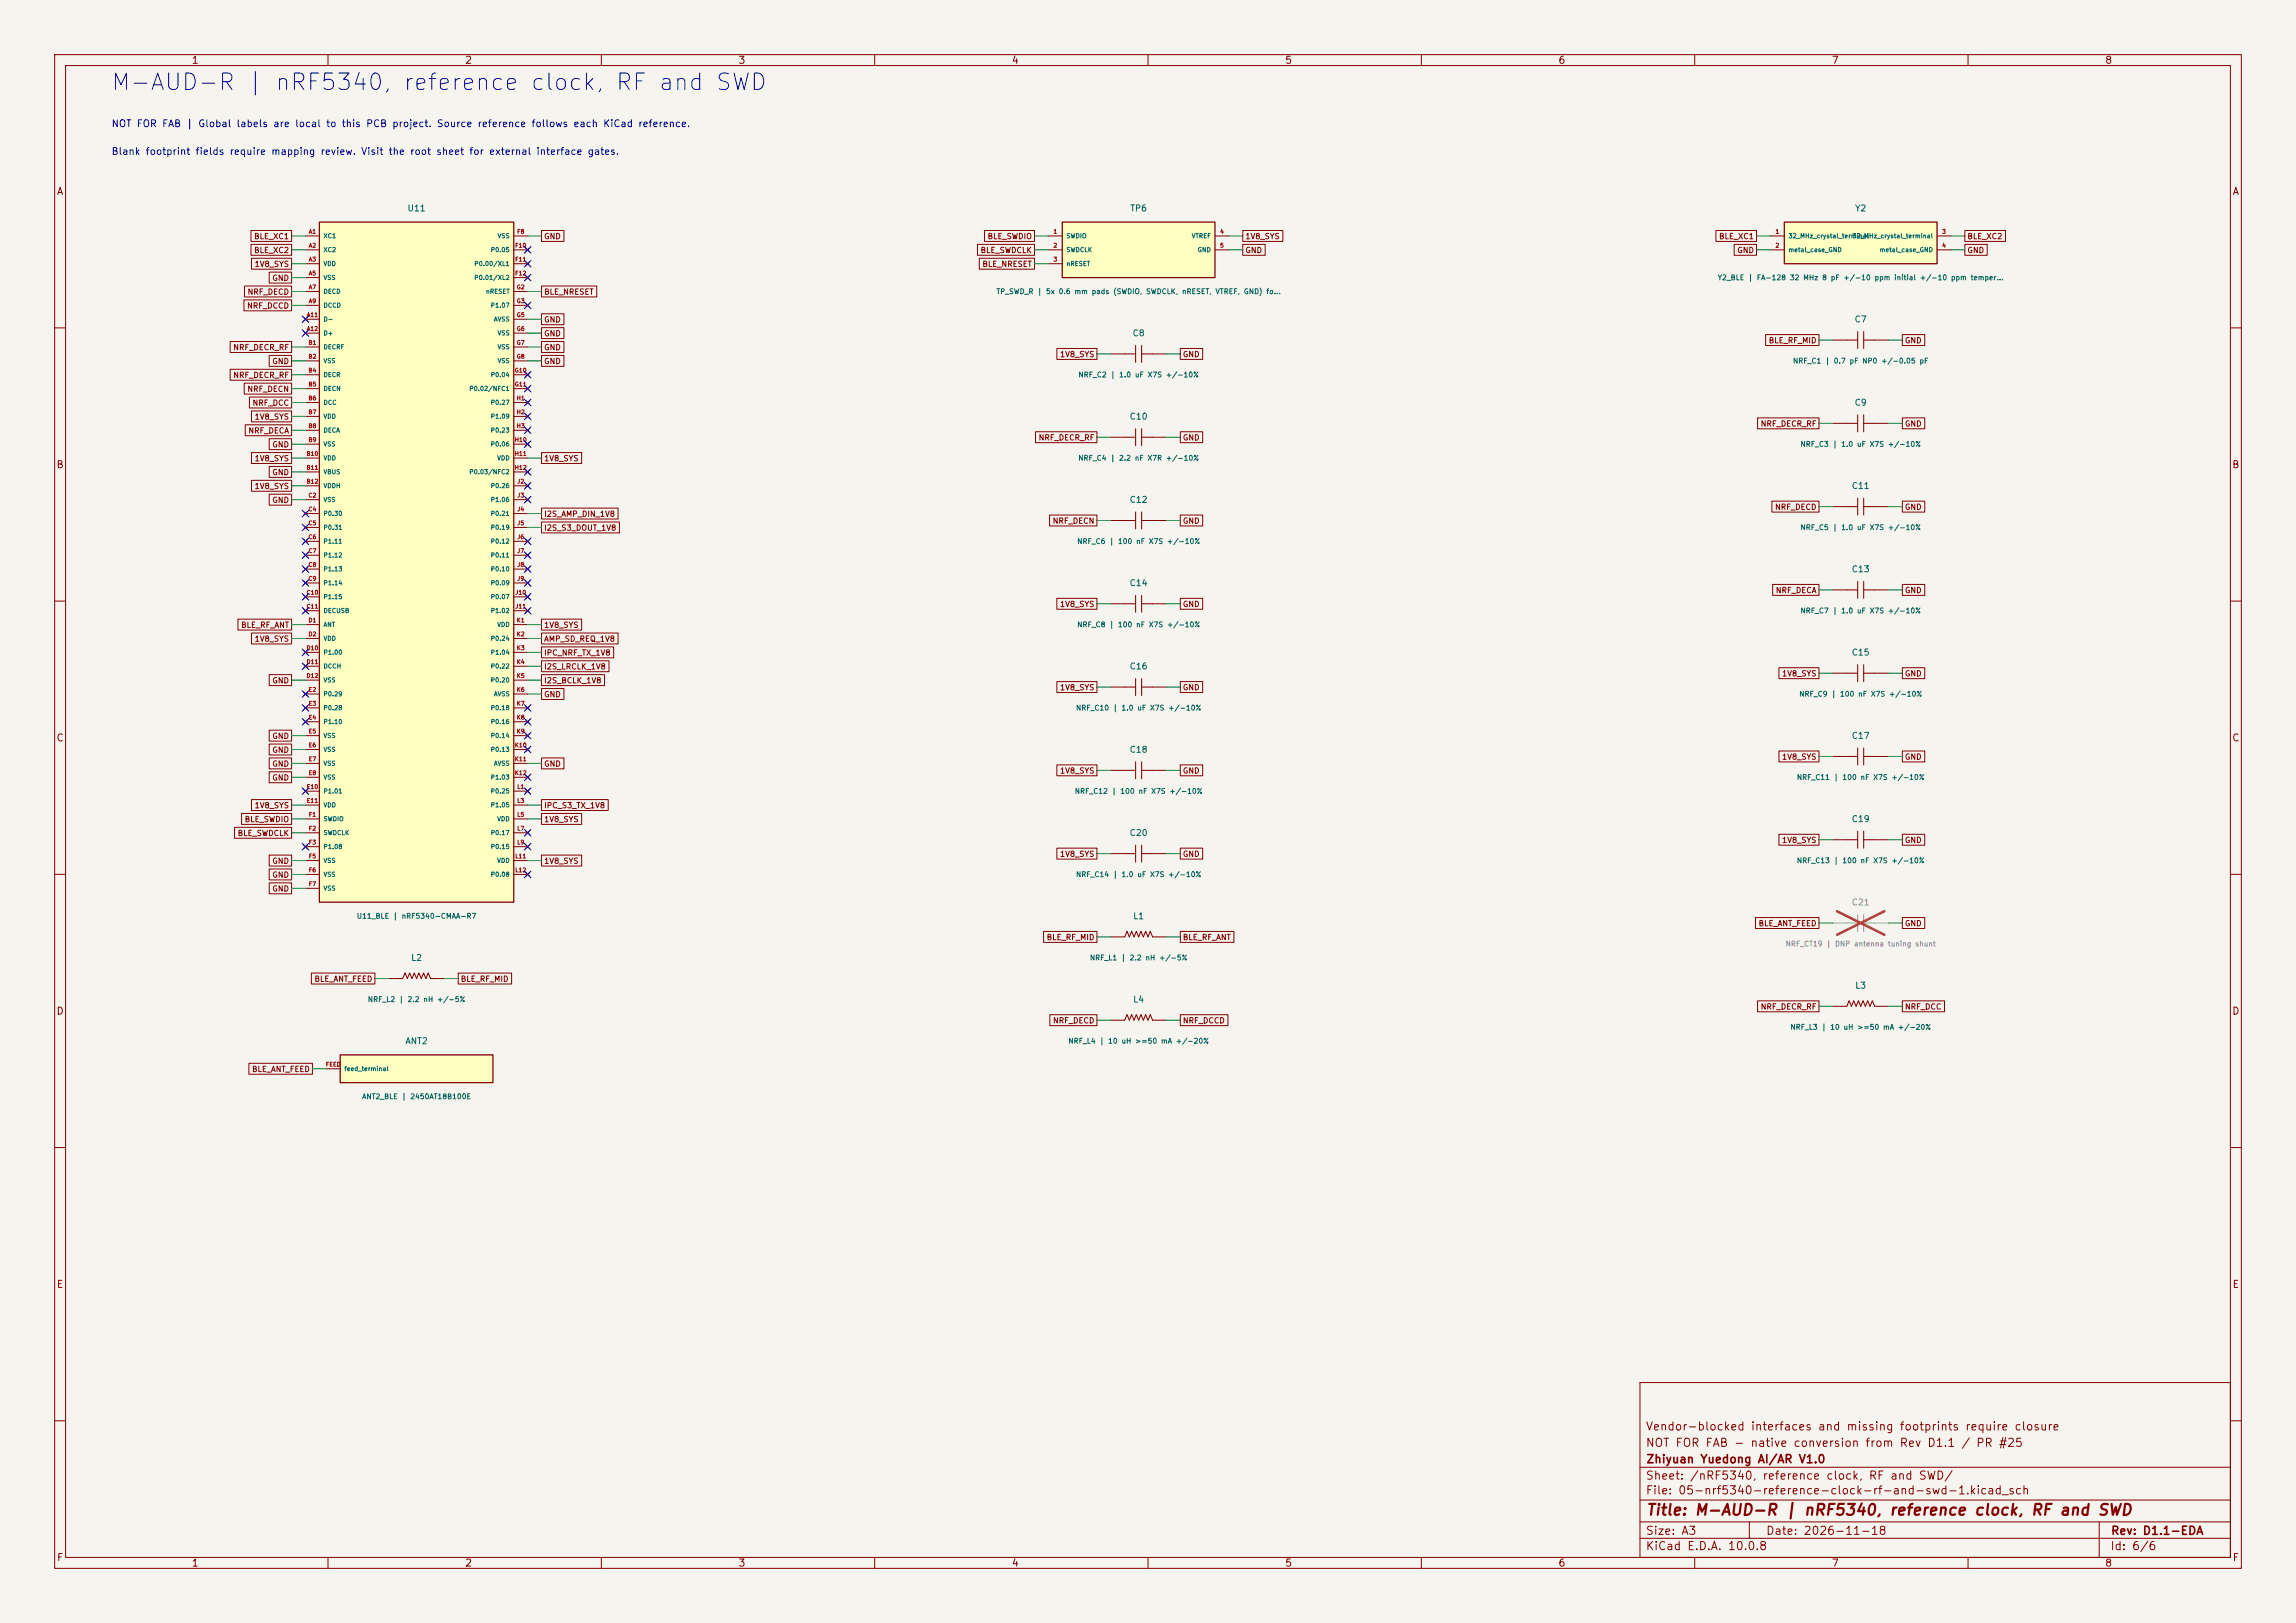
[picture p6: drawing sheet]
<svg xmlns="http://www.w3.org/2000/svg" width="420mm" height="297mm" viewBox="0 0 420 297" stroke-linecap="round" stroke-linejoin="round" font-family="sans-serif">
<defs><g id="words">
<text font-size="3" fill="#0000c2" x="20.1" y="17.3">M-AUD-R | nRF5340, reference clock, RF and SWD</text>
<text font-size="2" fill="#840000" x="301" y="277.8">Title: M-AUD-R | nRF5340, reference clock, RF and SWD</text>
<g font-size="1.5" fill="#840000">
<text x="300.9" y="262.1">Vendor-blocked interfaces and missing footprints require closure</text>
<text x="300.9" y="265.1">NOT FOR FAB - native conversion from Rev D1.1 / PR #25</text>
<text x="301" y="268.1">Zhiyuan Yuedong AI/AR V1.0</text>
<text x="300.9" y="273.8">File: 05-nrf5340-reference-clock-rf-and-swd-1.kicad_sch</text>
<text x="300.9" y="271.1">Sheet: /nRF5340, reference clock, RF and SWD/</text>
<text x="300.9" y="281.2">Size: A3</text>
<text x="322.9" y="281.2">Date: 2026-11-18</text>
<text x="386" y="281.2">Rev: D1.1-EDA</text>
<text x="300.9" y="284">KiCad E.D.A. 10.0.8</text>
<text x="385.9" y="284">Id: 6/6</text>
</g>
<g font-size="1.3" fill="#840000">
<text x="35" y="12">1</text>
<text x="85" y="12">2</text>
<text x="135" y="12">3</text>
<text x="185" y="12">4</text>
<text x="235" y="12">5</text>
<text x="285" y="12">6</text>
<text x="335" y="12">7</text>
<text x="385" y="12">8</text>
<text x="10.3" y="36">A</text>
<text x="408.3" y="36">A</text>
<text x="10.2" y="86">B</text>
<text x="408.2" y="86">B</text>
<text x="10.2" y="136">C</text>
<text x="408.2" y="136">C</text>
<text x="10.2" y="186">D</text>
<text x="408.2" y="186">D</text>
<text x="10.3" y="236">E</text>
<text x="408.3" y="236">E</text>
<text x="10.3" y="286">F</text>
<text x="35" y="287">1</text>
<text x="85" y="287">2</text>
<text x="135" y="287">3</text>
<text x="185" y="287">4</text>
<text x="235" y="287">5</text>
<text x="285" y="287">6</text>
<text x="335" y="287">7</text>
<text x="385" y="287">8</text>
<text x="408.3" y="286">F</text>
</g>
<g font-size="1.3" fill="#0000c2">
<text x="20.3" y="23.6">NOT FOR FAB | Global labels are local to this PCB project. Source reference follows each KiCad reference.</text>
<text x="20.3" y="28.7">Blank footprint fields require mapping review. Visit the root sheet for external interface gates.</text>
</g>
<g font-size="1.1" fill="#006464">
<text x="74.4" y="38.9">U11</text>
<text x="206.6" y="38.9">TP6</text>
<text x="339.2" y="38.9">Y2</text>
<text x="339.2" y="59.3">C7</text>
<text x="207.1" y="61.8">C8</text>
<text x="206.5" y="77">C10</text>
<text x="339.2" y="74.5">C9</text>
<text x="338.6" y="89.7">C11</text>
<text x="206.5" y="92.3">C12</text>
<text x="206.5" y="107.5">C14</text>
<text x="338.6" y="105">C13</text>
<text x="206.5" y="122.8">C16</text>
<text x="338.6" y="120.2">C15</text>
<text x="338.6" y="135.5">C17</text>
<text x="206.5" y="138">C18</text>
<text x="206.5" y="153.2">C20</text>
<text x="338.6" y="150.7">C19</text>
<text x="207.2" y="168.5">L1</text>
<text x="75.1" y="176.1">L2</text>
<text x="207.2" y="183.7">L4</text>
<text x="339.3" y="181.2">L3</text>
<text x="74.1" y="191.3">ANT2</text>
</g>
<text font-size="1.1" fill="#939391" x="338.6" y="165.9">C21</text>
<g font-size="1" fill="#840000">
<text x="46.4" y="44">BLE_XC1</text>
<text x="46.4" y="46.5">BLE_XC2</text>
<text x="99.4" y="44">GND</text>
<text x="179.3" y="46.5">BLE_SWDCLK</text>
<text x="180.6" y="44">BLE_SWDIO</text>
<text x="227.7" y="46.5">GND</text>
<text x="227.7" y="44">1V8_SYS</text>
<text x="314.4" y="44">BLE_XC1</text>
<text x="317.7" y="46.5">GND</text>
<text x="359.8" y="46.5">GND</text>
<text x="359.8" y="44">BLE_XC2</text>
<text x="46.5" y="49.1">1V8_SYS</text>
<text x="49.7" y="51.6">GND</text>
<text x="179.6" y="49.1">BLE_NRESET</text>
<text x="45.1" y="56.7">NRF_DCCD</text>
<text x="45.2" y="54.2">NRF_DECD</text>
<text x="99.4" y="54.2">BLE_NRESET</text>
<text x="99.4" y="59.2">GND</text>
<text x="42.6" y="64.3">NRF_DECR_RF</text>
<text x="99.4" y="61.8">GND</text>
<text x="99.4" y="64.3">GND</text>
<text x="193.8" y="65.6">1V8_SYS</text>
<text x="216.3" y="65.6">GND</text>
<text x="323.5" y="63.1">BLE_RF_MID</text>
<text x="348.4" y="63.1">GND</text>
<text x="42.6" y="69.4">NRF_DECR_RF</text>
<text x="45.1" y="71.9">NRF_DECN</text>
<text x="49.7" y="66.9">GND</text>
<text x="99.4" y="66.9">GND</text>
<text x="46.1" y="74.5">NRF_DCC</text>
<text x="46.5" y="77">1V8_SYS</text>
<text x="45.3" y="79.6">NRF_DECA</text>
<text x="49.7" y="82.1">GND</text>
<text x="189.9" y="80.8">NRF_DECR_RF</text>
<text x="216.3" y="80.8">GND</text>
<text x="322" y="78.3">NRF_DECR_RF</text>
<text x="348.4" y="78.3">GND</text>
<text x="46.5" y="84.6">1V8_SYS</text>
<text x="46.5" y="89.7">1V8_SYS</text>
<text x="49.7" y="87.2">GND</text>
<text x="99.4" y="84.6">1V8_SYS</text>
<text x="49.7" y="92.3">GND</text>
<text x="99.4" y="94.8">I2S_AMP_DIN_1V8</text>
<text x="324.6" y="93.5">NRF_DECD</text>
<text x="348.4" y="93.5">GND</text>
<text x="99.4" y="97.3">I2S_S3_DOUT_1V8</text>
<text x="192.5" y="96.1">NRF_DECN</text>
<text x="216.3" y="96.1">GND</text>
<text x="193.8" y="111.3">1V8_SYS</text>
<text x="216.3" y="111.3">GND</text>
<text x="324.7" y="108.8">NRF_DECA</text>
<text x="348.4" y="108.8">GND</text>
<text x="44" y="115.1">BLE_RF_ANT</text>
<text x="46.5" y="117.7">1V8_SYS</text>
<text x="99.4" y="115.1">1V8_SYS</text>
<text x="99.4" y="117.7">AMP_SD_REQ_1V8</text>
<text x="49.7" y="125.3">GND</text>
<text x="99.4" y="120.2">IPC_NRF_TX_1V8</text>
<text x="99.4" y="122.7">I2S_LRCLK_1V8</text>
<text x="99.4" y="125.3">I2S_BCLK_1V8</text>
<text x="325.9" y="124">1V8_SYS</text>
<text x="348.4" y="124">GND</text>
<text x="99.4" y="127.8">GND</text>
<text x="193.8" y="126.6">1V8_SYS</text>
<text x="216.3" y="126.6">GND</text>
<text x="49.7" y="135.4">GND</text>
<text x="49.7" y="138">GND</text>
<text x="49.7" y="140.5">GND</text>
<text x="49.7" y="143.1">GND</text>
<text x="99.4" y="140.5">GND</text>
<text x="193.8" y="141.8">1V8_SYS</text>
<text x="216.3" y="141.8">GND</text>
<text x="325.9" y="139.3">1V8_SYS</text>
<text x="348.4" y="139.3">GND</text>
<text x="46.5" y="148.1">1V8_SYS</text>
<text x="99.4" y="148.1">IPC_S3_TX_1V8</text>
<text x="43.4" y="153.2">BLE_SWDCLK</text>
<text x="44.7" y="150.7">BLE_SWDIO</text>
<text x="99.4" y="150.7">1V8_SYS</text>
<text x="325.9" y="154.5">1V8_SYS</text>
<text x="348.4" y="154.5">GND</text>
<text x="49.7" y="158.3">GND</text>
<text x="49.7" y="160.8">GND</text>
<text x="99.4" y="158.3">1V8_SYS</text>
<text x="193.8" y="157">1V8_SYS</text>
<text x="216.3" y="157">GND</text>
<text x="49.7" y="163.4">GND</text>
<text x="191.4" y="172.3">BLE_RF_MID</text>
<text x="216.3" y="172.3">BLE_RF_ANT</text>
<text x="321.6" y="169.7">BLE_ANT_FEED</text>
<text x="348.4" y="169.7">GND</text>
<text x="57.4" y="179.9">BLE_ANT_FEED</text>
<text x="84.2" y="179.9">BLE_RF_MID</text>
<text x="322" y="185">NRF_DECR_RF</text>
<text x="348.4" y="185">NRF_DCC</text>
<text x="192.5" y="187.5">NRF_DECD</text>
<text x="216.3" y="187.5">NRF_DCCD</text>
<text x="46" y="196.4">BLE_ANT_FEED</text>
</g>
<g font-size=".9" fill="#006464">
<text x="314.1" y="51.5">Y2_BLE | FA-128 32 MHz 8 pF +/-10 ppm initial +/-10 ppm temper...</text>
<text x="182.2" y="54">TP_SWD_R | 5x 0.6 mm pads (SWDIO, SWDCLK, nRESET, VTREF, GND) fo...</text>
<text x="197.2" y="69.3">NRF_C2 | 1.0 uF X7S +/-10%</text>
<text x="327.9" y="66.7">NRF_C1 | 0.7 pF NP0 +/-0.05 pF</text>
<text x="329.2" y="82">NRF_C3 | 1.0 uF X7S +/-10%</text>
<text x="197.1" y="84.5">NRF_C4 | 2.2 nF X7R +/-10%</text>
<text x="197" y="99.8">NRF_C6 | 100 nF X7S +/-10%</text>
<text x="329.2" y="97.2">NRF_C5 | 1.0 uF X7S +/-10%</text>
<text x="329.2" y="112.5">NRF_C7 | 1.0 uF X7S +/-10%</text>
<text x="197" y="115">NRF_C8 | 100 nF X7S +/-10%</text>
<text x="196.7" y="130.2">NRF_C10 | 1.0 uF X7S +/-10%</text>
<text x="329" y="127.7">NRF_C9 | 100 nF X7S +/-10%</text>
<text x="328.6" y="142.9">NRF_C11 | 100 nF X7S +/-10%</text>
<text x="196.5" y="145.5">NRF_C12 | 100 nF X7S +/-10%</text>
<text x="196.7" y="160.7">NRF_C14 | 1.0 uF X7S +/-10%</text>
<text x="328.6" y="158.2">NRF_C13 | 100 nF X7S +/-10%</text>
<text x="65.2" y="168.3">U11_BLE | nRF5340-CMAA-R7</text>
<text x="199.3" y="176">NRF_L1 | 2.2 nH +/-5%</text>
<text x="67.2" y="183.6">NRF_L2 | 2.2 nH +/-5%</text>
<text x="195.3" y="191.2">NRF_L4 | 10 uH &gt;=50 mA +/-20%</text>
<text x="327.4" y="188.7">NRF_L3 | 10 uH &gt;=50 mA +/-20%</text>
<text x="66.1" y="201.4">ANT2_BLE | 2450AT18B100E</text>
</g>
<text font-size=".9" fill="#939391" x="326.5" y="173.4">NRF_CT19 | DNP antenna tuning shunt</text>
<g font-size=".8" fill="#a90000">
<text x="56.4" y="43">A1</text>
<text x="56.4" y="45.5">A2</text>
<text x="94.1" y="45.5">F10</text>
<text x="94.5" y="43">F8</text>
<text x="192.6" y="43">1</text>
<text x="192.6" y="45.5">2</text>
<text x="223.1" y="43">4</text>
<text x="223.1" y="45.5">5</text>
<text x="324.7" y="43">1</text>
<text x="324.7" y="45.5">2</text>
<text x="355.2" y="43">3</text>
<text x="355.2" y="45.5">4</text>
<text x="56.4" y="48">A3</text>
<text x="56.4" y="50.6">A5</text>
<text x="56.4" y="53.1">A7</text>
<text x="94.1" y="48">F11</text>
<text x="94.1" y="50.6">F12</text>
<text x="94.4" y="53.1">G2</text>
<text x="192.6" y="48">3</text>
<text x="56" y="58.2">A11</text>
<text x="56.4" y="55.7">A9</text>
<text x="94.4" y="55.7">G3</text>
<text x="94.4" y="58.2">G5</text>
<text x="56" y="60.7">A12</text>
<text x="56.3" y="63.3">B1</text>
<text x="56.3" y="65.8">B2</text>
<text x="94.4" y="60.7">G6</text>
<text x="94.4" y="63.3">G7</text>
<text x="94.4" y="65.8">G8</text>
<text x="56.3" y="68.4">B4</text>
<text x="56.3" y="70.9">B5</text>
<text x="94.1" y="68.4">G10</text>
<text x="94.1" y="70.9">G11</text>
<text x="56.3" y="73.4">B6</text>
<text x="56.3" y="76">B7</text>
<text x="94.4" y="73.4">H1</text>
<text x="94.4" y="76">H2</text>
<text x="56" y="83.6">B10</text>
<text x="56.3" y="78.5">B8</text>
<text x="56.3" y="81.1">B9</text>
<text x="94.1" y="81.1">H10</text>
<text x="94.1" y="83.6">H11</text>
<text x="94.4" y="78.5">H3</text>
<text x="56" y="86.1">B11</text>
<text x="56" y="88.7">B12</text>
<text x="94.1" y="86.1">H12</text>
<text x="94.5" y="88.7">J2</text>
<text x="56.3" y="91.2">C2</text>
<text x="56.3" y="93.8">C4</text>
<text x="94.5" y="91.2">J3</text>
<text x="94.5" y="93.8">J4</text>
<text x="56.3" y="96.3">C5</text>
<text x="56.3" y="98.8">C6</text>
<text x="56.3" y="101.4">C7</text>
<text x="94.5" y="96.3">J5</text>
<text x="94.5" y="98.8">J6</text>
<text x="94.5" y="101.4">J7</text>
<text x="56.3" y="103.9">C8</text>
<text x="56.3" y="106.5">C9</text>
<text x="94.5" y="103.9">J8</text>
<text x="94.5" y="106.5">J9</text>
<text x="56" y="109">C10</text>
<text x="56" y="111.5">C11</text>
<text x="94.2" y="109">J10</text>
<text x="94.2" y="111.5">J11</text>
<text x="56" y="119.2">D10</text>
<text x="56.3" y="114.1">D1</text>
<text x="56.3" y="116.6">D2</text>
<text x="94.4" y="114.1">K1</text>
<text x="94.4" y="116.6">K2</text>
<text x="94.4" y="119.2">K3</text>
<text x="56" y="121.7">D11</text>
<text x="56" y="124.2">D12</text>
<text x="94.4" y="121.7">K4</text>
<text x="94.4" y="124.2">K5</text>
<text x="56.4" y="126.8">E2</text>
<text x="56.4" y="129.3">E3</text>
<text x="56.4" y="131.9">E4</text>
<text x="94.4" y="126.8">K6</text>
<text x="94.4" y="129.3">K7</text>
<text x="94.4" y="131.9">K8</text>
<text x="56.4" y="134.4">E5</text>
<text x="56.4" y="136.9">E6</text>
<text x="94.1" y="136.9">K10</text>
<text x="94.4" y="134.4">K9</text>
<text x="56.4" y="139.5">E7</text>
<text x="56.4" y="142">E8</text>
<text x="94.1" y="139.5">K11</text>
<text x="94.1" y="142">K12</text>
<text x="56" y="144.6">E10</text>
<text x="56" y="147.1">E11</text>
<text x="56.4" y="149.6">F1</text>
<text x="94.5" y="144.6">L1</text>
<text x="94.5" y="147.1">L3</text>
<text x="94.5" y="149.6">L5</text>
<text x="56.4" y="152.2">F2</text>
<text x="56.4" y="154.7">F3</text>
<text x="94.5" y="152.2">L7</text>
<text x="94.5" y="154.7">L9</text>
<text x="56.4" y="157.3">F5</text>
<text x="56.4" y="159.8">F6</text>
<text x="94.2" y="157.3">L11</text>
<text x="94.2" y="159.8">L12</text>
<text x="56.4" y="162.3">F7</text>
<text x="59.5" y="195.4">FEED</text>
</g>
<g font-size=".8" fill="#006464">
<text x="59.1" y="43.8">XC1</text>
<text x="59.1" y="46.3">XC2</text>
<text x="89.7" y="46.3">P0.05</text>
<text x="90.9" y="43.8">VSS</text>
<text x="195" y="43.8">SWDIO</text>
<text x="195" y="46.3">SWDCLK</text>
<text x="217.9" y="43.8">VTREF</text>
<text x="219" y="46.3">GND</text>
<text x="327.1" y="43.8">32_MHz_crystal_terminal</text>
<text x="327.1" y="46.3">metal_case_GND</text>
<text x="338.8" y="43.8">32_MHz_crystal_terminal</text>
<text x="343.7" y="46.3">metal_case_GND</text>
<text x="59.1" y="48.9">VDD</text>
<text x="59.1" y="51.4">VSS</text>
<text x="59.1" y="53.9">DECD</text>
<text x="86.7" y="48.9">P0.00/XL1</text>
<text x="86.7" y="51.4">P0.01/XL2</text>
<text x="88.8" y="53.9">nRESET</text>
<text x="195" y="48.9">nRESET</text>
<text x="59.1" y="56.5">DCCD</text>
<text x="59.1" y="59">D-</text>
<text x="89.7" y="56.5">P1.07</text>
<text x="90.3" y="59">AVSS</text>
<text x="59.1" y="61.6">D+</text>
<text x="59.1" y="64.1">DECRF</text>
<text x="90.9" y="61.6">VSS</text>
<text x="90.9" y="64.1">VSS</text>
<text x="59.1" y="66.6">VSS</text>
<text x="59.1" y="69.2">DECR</text>
<text x="59.1" y="71.7">DECN</text>
<text x="85.8" y="71.7">P0.02/NFC1</text>
<text x="89.7" y="69.2">P0.04</text>
<text x="90.9" y="66.6">VSS</text>
<text x="59.1" y="74.3">DCC</text>
<text x="59.1" y="76.8">VDD</text>
<text x="89.7" y="74.3">P0.27</text>
<text x="89.7" y="76.8">P1.09</text>
<text x="59.1" y="79.3">DECA</text>
<text x="59.1" y="81.9">VSS</text>
<text x="89.7" y="79.3">P0.23</text>
<text x="89.7" y="81.9">P0.06</text>
<text x="59.1" y="84.4">VDD</text>
<text x="59.1" y="87">VBUS</text>
<text x="59.1" y="89.5">VDDH</text>
<text x="85.8" y="87">P0.03/NFC2</text>
<text x="89.7" y="89.5">P0.26</text>
<text x="90.9" y="84.4">VDD</text>
<text x="59.1" y="92">VSS</text>
<text x="59.1" y="94.6">P0.30</text>
<text x="89.7" y="92">P1.06</text>
<text x="89.7" y="94.6">P0.21</text>
<text x="59.1" y="97.1">P0.31</text>
<text x="59.1" y="99.7">P1.11</text>
<text x="89.7" y="97.1">P0.19</text>
<text x="89.7" y="99.7">P0.12</text>
<text x="59.1" y="102.2">P1.12</text>
<text x="59.1" y="104.7">P1.13</text>
<text x="59.1" y="107.3">P1.14</text>
<text x="89.7" y="102.2">P0.11</text>
<text x="89.7" y="104.7">P0.10</text>
<text x="89.7" y="107.3">P0.09</text>
<text x="59.1" y="109.8">P1.15</text>
<text x="59.1" y="112.4">DECUSB</text>
<text x="89.7" y="109.8">P0.07</text>
<text x="89.7" y="112.4">P1.02</text>
<text x="59.1" y="114.9">ANT</text>
<text x="59.1" y="117.4">VDD</text>
<text x="59.1" y="120">P1.00</text>
<text x="89.7" y="117.4">P0.24</text>
<text x="89.7" y="120">P1.04</text>
<text x="90.9" y="114.9">VDD</text>
<text x="59.1" y="122.5">DCCH</text>
<text x="59.1" y="125.1">VSS</text>
<text x="89.7" y="122.5">P0.22</text>
<text x="89.7" y="125.1">P0.20</text>
<text x="59.1" y="127.6">P0.29</text>
<text x="59.1" y="130.1">P0.28</text>
<text x="89.7" y="130.1">P0.18</text>
<text x="90.3" y="127.6">AVSS</text>
<text x="59.1" y="132.7">P1.10</text>
<text x="59.1" y="135.2">VSS</text>
<text x="59.1" y="137.8">VSS</text>
<text x="89.7" y="132.7">P0.16</text>
<text x="89.7" y="135.2">P0.14</text>
<text x="89.7" y="137.8">P0.13</text>
<text x="59.1" y="140.3">VSS</text>
<text x="59.1" y="142.8">VSS</text>
<text x="89.7" y="142.8">P1.03</text>
<text x="90.3" y="140.3">AVSS</text>
<text x="59.1" y="145.4">P1.01</text>
<text x="59.1" y="147.9">VDD</text>
<text x="89.7" y="145.4">P0.25</text>
<text x="89.7" y="147.9">P1.05</text>
<text x="59.1" y="150.5">SWDIO</text>
<text x="59.1" y="153">SWDCLK</text>
<text x="59.1" y="155.5">P1.08</text>
<text x="89.7" y="153">P0.17</text>
<text x="89.7" y="155.5">P0.15</text>
<text x="90.9" y="150.5">VDD</text>
<text x="59.1" y="158.1">VSS</text>
<text x="59.1" y="160.6">VSS</text>
<text x="89.7" y="160.6">P0.08</text>
<text x="90.9" y="158.1">VDD</text>
<text x="59.1" y="163.2">VSS</text>
<text x="62.9" y="196.2">feed_terminal</text>
</g>
</g></defs>
<path d="M0 0h420v297h-420z" fill="#f5f4ef" stroke="#f5f4ef" stroke-width=".18"/>
<g fill="none" stroke="#840000" stroke-width=".18">
<path d="M10 10h400v277h-400zM12 12h396v273h-396zM60 10v2M110 10v2M160 10v2M210 10v2M260 10v2M310 10v2M360 10v2M10 60h2M408 60h2M10 110h2"/>
<path d="M408 110h2M10 160h2M408 160h2M10 210h2M408 210h2M300 253h108v32h-108zM10 260h2M300 278.5h108M300 274.5h108M300 268.5h108M320 278.5v3M384 278.5v6.5"/>
<path d="M408 260h2M60 285v2M110 285v2M160 285v2M210 285v2M260 285v2M300 281.5h108M310 285v2M360 285v2"/>
</g>
<path d="M62.2 193h28v5.1h-28z" fill="#ffffc2"/>
<path d="M62.2 193h28v5.1h-28z" fill="none" stroke="#840000" stroke-width=".23"/>
<path d="M203.2 80h2.5M210.8 80h2.6M203.2 110.5h2.5M210.8 110.5h2.6M203.2 125.7h2.5M210.8 125.7h2.6M203.2 156.2h2.5M210.8 156.2h2.6M203.2 171.5h2.5M210.8 171.5h2.6M59.7 195.6h2.5" fill="none" stroke="#840000" stroke-width=".18"/>
<g fill="none" stroke="#840000" stroke-width=".19">
<path d="M207.7 78.5v3.1M208.8 78.5v3.1M205.7 80h2M208.8 80h2M205.7 110.5h2M207.7 108.9v3.1M208.8 108.9v3.1M208.8 110.5h2M205.7 125.7h2M207.7 124.2v3.1M208.8 124.2v3.1M208.8 125.7h2"/>
<path d="M205.7 156.2h2M207.7 154.7v3.1M208.8 154.7v3.1M208.8 156.2h2M205.7 171.5l.5-1.1 .4 1.1 .4-1.1 .4 1.1 .5-1.1 .4 1.1 .4-1.1 .4 1.1 .5-1.1 .4 1.1 .4-1.1 .4 1.1"/>
</g>
<path d="M326.4 40.6h27.9v7.7h-27.9z" fill="#ffffc2"/>
<path d="M326.4 40.6h27.9v7.7h-27.9z" fill="none" stroke="#840000" stroke-width=".23"/>
<path d="M323.8 43.2h2.6M323.8 45.7h2.6M354.3 43.2h2.6M354.3 45.7h2.6" fill="none" stroke="#840000" stroke-width=".18"/>
<path d="M194.3 40.6h27.9v10.2h-27.9z" fill="#ffffc2"/>
<path d="M194.3 40.6h27.9v10.2h-27.9z" fill="none" stroke="#840000" stroke-width=".23"/>
<g fill="none" stroke="#840000" stroke-width=".18">
<path d="M191.8 43.2h2.5M191.8 45.7h2.5M191.8 48.3h2.5M222.2 43.2h2.6M222.2 45.7h2.6M203.2 64.8h2.5M210.8 64.8h2.6M203.2 141h2.5M210.8 141h2.6M71.1 179.1h2.6M78.7 179.1h2.6M203.2 186.7h2.5"/>
<path d="M210.8 186.7h2.6"/>
</g>
<path d="M205.7 64.8h2M207.7 63.2v3.1M208.8 64.8h2M208.8 63.2v3.1M207.7 139.4v3.1M208.8 139.4v3.1M205.7 141h2M208.8 141h2M73.7 179.1l.4-1 .4 1 .4-1 .5 1 .4-1 .4 1 .4-1 .5 1 .4-1 .4 1 .4-1 .5 1M205.7 186.7l.5-1 .4 1 .4-1 .4 1 .5-1 .4 1 .4-1 .4 1 .5-1 .4 1 .4-1 .4 1" fill="none" stroke="#840000" stroke-width=".19"/>
<path d="M58.4 40.6h35.6v124.5h-35.6z" fill="#ffffc2"/>
<path d="M58.4 40.6h35.6v124.5h-35.6z" fill="none" stroke="#840000" stroke-width=".23"/>
<g fill="none" stroke="#840000" stroke-width=".18">
<path d="M44.6 54.9h8.7v2h-8.7zM44.7 52.3h8.6v2h-8.6zM45.9 42.2h7.4v2h-7.4zM45.9 44.7h7.4v2h-7.4zM46 47.3h7.3v2h-7.3zM49.2 49.8h4.1v2h-4.1zM55.5 58l.8 .8M55.9 43.2h2.5M55.9 45.7h2.5M55.9 48.3h2.5M55.9 50.8h2.5M55.9 53.3h2.5"/>
<path d="M55.9 55.9h2.5M55.9 58.4h2.5M56.3 58l-.8 .8M94 43.2h2.5M94 45.7h2.5M94 48.3h2.5M94 50.8h2.5M94 53.3h2.5M94 55.9h2.5M94 58.4h2.5M96.1 45.3l.8 .8M96.1 47.9l.8 .7"/>
<path d="M96.1 50.4l.8 .8M96.1 55.5l.8 .8M96.9 45.3l-.8 .8M96.9 47.9l-.8 .7M96.9 50.4l-.8 .8M96.9 55.5l-.8 .8M99.1 42.2h4.1v2h-4.1zM99.1 60h4.1v2h-4.1zM99.1 52.3h10.1v2h-10.1zM99.1 57.4h4.1v2h-4.1zM178.8 44.7h10.4v2h-10.4zM179.1 47.3h10.1v2h-10.1z"/>
<path d="M180.1 42.2h9.1v2h-9.1zM227.3 44.7h4.1v2h-4.1zM227.3 42.2h7.4v2h-7.4zM313.9 42.2h7.4v2h-7.4zM317.2 44.7h4.1v2h-4.1zM359.4 44.7h4.1v2h-4.1zM359.4 42.2h7.4v2h-7.4zM42.1 62.5h11.2v2h-11.2zM42.1 67.6h11.2v2h-11.2zM44.7 70.1h8.6v2h-8.6zM44.9 77.7h8.4v2h-8.4zM45.6 72.7h7.7v2h-7.7z"/>
<path d="M46 75.2h7.3v2h-7.3zM49.2 65h4.1v2h-4.1zM55.5 60.6l.8 .7M55.9 61h2.5M55.9 63.5h2.5M55.9 66h2.5M55.9 68.6h2.5M55.9 71.1h2.5M55.9 73.7h2.5M55.9 76.2h2.5M55.9 78.7h2.5M56.3 60.6l-.8 .7"/>
<path d="M94 61h2.5M94 63.5h2.5M94 66h2.5M94 68.6h2.5M94 71.1h2.5M94 73.7h2.5M94 76.2h2.5M94 78.7h2.5M96.1 68.2l.8 .8M96.1 70.7l.8 .8M96.1 73.3l.8 .7M96.1 75.8l.8 .8"/>
<path d="M96.1 78.4l.8 .7M96.9 68.2l-.8 .8M96.9 70.7l-.8 .8M96.9 78.4l-.8 .7M96.9 73.3l-.8 .7M96.9 75.8l-.8 .8M99.1 62.5h4.1v2h-4.1zM99.1 65h4.1v2h-4.1zM189.4 79h11.3v2h-11.3zM193.3 63.8h7.4v2h-7.4zM215.9 63.8h4.1v2h-4.1zM215.9 79h4.1v2h-4.1z"/>
<path d="M321.5 76.5h11.2v2h-11.2zM323 61.2h9.7v2h-9.7zM335.3 77.5h2.5M335.3 62.2h2.5M342.9 77.5h2.5M342.9 62.2h2.5M348 76.5h4.1v2h-4.1zM348 61.2h4.1v2h-4.1zM46 82.8h7.3v2h-7.3zM46 87.9h7.3v2h-7.3zM49.2 80.3h4.1v2h-4.1zM49.2 85.4h4.1v2h-4.1z"/>
<path d="M49.2 90.4h4.1v2h-4.1zM55.5 93.6l.8 .8M55.5 96.1l.8 .8M55.5 98.7l.8 .7M55.9 81.3h2.5M55.9 83.8h2.5M55.9 86.4h2.5M55.9 88.9h2.5M55.9 91.4h2.5M55.9 94h2.5M55.9 96.5h2.5M55.9 99.1h2.5"/>
<path d="M56.3 93.6l-.8 .8M56.3 96.1l-.8 .8M56.3 98.7l-.8 .7M94 81.3h2.5M94 83.8h2.5M94 86.4h2.5M94 88.9h2.5M94 91.4h2.5M94 94h2.5M94 96.5h2.5M94 99.1h2.5M96.1 80.9l.8 .8"/>
<path d="M96.1 86l.8 .7M96.1 88.5l.8 .8M96.1 91.1l.8 .7M96.1 98.7l.8 .7M96.9 80.9l-.8 .8M96.9 86l-.8 .7M96.9 88.5l-.8 .8M96.9 91.1l-.8 .7M96.9 98.7l-.8 .7M99.1 93h14v2h-14zM99.1 82.8h7.3v2h-7.3zM99.1 95.5h14.2v2h-14.2z"/>
<path d="M192 94.2h8.7v2.1h-8.7zM203.2 95.3h2.5M210.8 95.3h2.6M215.9 94.2h4.1v2.1h-4.1zM324.1 91.7h8.6v2h-8.6zM335.3 92.7h2.5M342.9 92.7h2.5M348 91.7h4.1v2h-4.1zM43.5 113.3h9.8v2h-9.8zM46 115.8h7.3v2h-7.3zM55.5 101.2l.8 .8M55.5 103.8l.8 .7"/>
<path d="M55.5 106.3l.8 .8M55.5 108.8l.8 .8M55.5 111.4l.8 .7M55.5 119l.8 .8M55.9 101.6h2.5M55.9 104.1h2.5M55.9 106.7h2.5M55.9 109.2h2.5M55.9 111.8h2.5M55.9 114.3h2.5M55.9 116.8h2.5M55.9 119.4h2.5"/>
<path d="M56.3 101.2l-.8 .8M56.3 103.8l-.8 .7M56.3 106.3l-.8 .8M56.3 108.8l-.8 .8M56.3 111.4l-.8 .7M56.3 119l-.8 .8M94 101.6h2.5M94 104.1h2.5M94 106.7h2.5M94 109.2h2.5M94 111.8h2.5M94 114.3h2.5"/>
<path d="M94 116.8h2.5M94 119.4h2.5M96.1 101.2l.8 .8M96.1 103.8l.8 .7M96.1 106.3l.8 .8M96.1 108.8l.8 .8M96.1 111.4l.8 .7M96.9 101.2l-.8 .8M96.9 103.8l-.8 .7M96.9 106.3l-.8 .8M96.9 108.8l-.8 .8M96.9 111.4l-.8 .7"/>
<path d="M99.1 113.3h7.3v2h-7.3zM99.1 115.8h14v2h-14zM99.1 118.4h13.2v2h-13.2zM193.3 109.5h7.4v2h-7.4zM215.9 109.5h4.1v2h-4.1zM324.3 106.9h8.4v2.1h-8.4zM335.3 108h2.5M342.9 108h2.5M348 106.9h4.1v2.1h-4.1zM49.2 123.5h4.1v2h-4.1zM49.2 133.6h4.1v2h-4.1zM49.2 136.2h4.1v2h-4.1z"/>
<path d="M49.2 138.7h4.1v2h-4.1zM55.5 121.5l.8 .8M55.5 126.6l.8 .8M55.5 129.2l.8 .7M55.5 131.7l.8 .8M55.9 121.9h2.5M55.9 124.5h2.5M55.9 127h2.5M55.9 129.5h2.5M55.9 132.1h2.5M55.9 134.6h2.5M55.9 137.2h2.5"/>
<path d="M55.9 139.7h2.5M56.3 121.5l-.8 .8M56.3 126.6l-.8 .8M56.3 129.2l-.8 .7M56.3 131.7l-.8 .8M94 121.9h2.5M94 124.5h2.5M94 127h2.5M94 129.5h2.5M94 132.1h2.5M94 134.6h2.5M94 137.2h2.5"/>
<path d="M94 139.7h2.5M96.1 129.2l.8 .7M96.1 131.7l.8 .8M96.1 134.2l.8 .8M96.1 136.8l.8 .7M96.9 129.2l-.8 .7M96.9 131.7l-.8 .8M96.9 134.2l-.8 .8M96.9 136.8l-.8 .7M99.1 120.9h12.3v2h-12.3zM99.1 123.5h11.5v2h-11.5zM99.1 126h4.1v2h-4.1z"/>
<path d="M99.1 138.7h4.1v2h-4.1zM193.3 124.7h7.4v2h-7.4zM193.3 140h7.4v2h-7.4zM215.9 124.7h4.1v2h-4.1zM215.9 140h4.1v2h-4.1zM325.4 122.2h7.3v2h-7.3zM325.4 137.4h7.3v2h-7.3zM335.3 123.2h2.5M335.3 138.4h2.5M342.9 123.2h2.5M342.9 138.4h2.5M348 137.4h4.1v2h-4.1z"/>
<path d="M348 122.2h4.1v2h-4.1zM42.9 151.4h10.4v2h-10.4zM44.2 148.9h9.1v2h-9.1zM46 146.3h7.3v2h-7.3zM49.2 141.2h4.1v2h-4.1zM49.2 156.5h4.1v2h-4.1zM49.2 159h4.1v2h-4.1zM55.5 144.4l.8 .8M55.5 154.6l.8 .7M55.9 142.2h2.5M55.9 144.8h2.5M55.9 147.3h2.5"/>
<path d="M55.9 149.9h2.5M55.9 152.4h2.5M55.9 154.9h2.5M55.9 157.5h2.5M56.3 144.4l-.8 .8M56.3 154.6l-.8 .7M94 142.2h2.5M94 144.8h2.5M94 147.3h2.5M94 149.9h2.5M94 152.4h2.5M94 154.9h2.5"/>
<path d="M94 157.5h2.5M96.1 141.9l.8 .7M96.1 144.4l.8 .8M96.1 152l.8 .8M96.1 154.6l.8 .7M96.1 159.6l.8 .8M96.9 141.9l-.8 .7M96.9 144.4l-.8 .8M96.9 152l-.8 .8M96.9 154.6l-.8 .7M96.9 159.6l-.8 .8M99.1 156.5h7.3v2h-7.3z"/>
<path d="M99.1 146.3h12.2v2h-12.2zM99.1 148.9h7.3v2h-7.3zM193.3 155.2h7.4v2h-7.4zM215.9 155.2h4.1v2h-4.1zM325.4 152.7h7.3v2h-7.3zM335.3 153.7h2.5M342.9 153.7h2.5M348 152.7h4.1v2h-4.1zM49.2 161.6h4.1v2h-4.1zM55.9 160h2.5M55.9 162.6h2.5M57 178.1h11.6v2h-11.6z"/>
<path d="M83.8 178.1h9.8v2h-9.8zM94 160h2.5M190.9 170.4h9.8v2.1h-9.8zM215.9 170.4h9.8v2.1h-9.8zM321.1 167.9h11.6v2h-11.6zM348 167.9h4.1v2h-4.1zM45.5 194.6h11.6v2h-11.6zM192 185.7h8.7v2h-8.7zM215.9 185.7h8.7v2h-8.7zM321.5 183.1h11.2v2.1h-11.2zM335.3 184.2h2.5M342.9 184.2h2.5"/>
<path d="M348 183.1h7.7v2.1h-7.7z"/>
</g>
<g fill="none" stroke="#840000" stroke-width=".19">
<path d="M337.8 77.5h2M337.8 62.2h2M339.8 60.7v3.1M339.8 75.9v3.1M340.9 60.7v3.1M340.9 75.9v3.1M340.9 77.5h2M340.9 62.2h2M205.7 95.3h2M207.7 93.7v3.1M208.8 95.3h2M208.8 93.7v3.1"/>
<path d="M337.8 92.7h2M339.8 91.2v3.1M340.9 91.2v3.1M340.9 92.7h2M337.8 108h2M339.8 106.4v3.1M340.9 106.4v3.1M340.9 108h2M337.8 123.2h2M337.8 138.4h2M339.8 121.6v3.1M339.8 136.9v3.1"/>
<path d="M340.9 123.2h2M340.9 121.6v3.1M340.9 136.9v3.1M340.9 138.4h2M337.8 153.7h2M339.8 152.1v3.1M340.9 152.1v3.1M340.9 153.7h2M337.8 184.2l.4-1.1 .5 1.1 .4-1.1 .4 1.1 .4-1.1 .5 1.1 .4-1.1 .4 1.1 .4-1.1 .5 1.1 .4-1.1 .4 1.1"/>
</g>
<path d="M337.8 168.9h2M339.8 167.4v3.1M340.9 168.9h2M340.9 167.4v3.1" fill="none" stroke="#9c9b98" stroke-width=".19"/>
<path d="M335.3 168.9h2.5M342.9 168.9h2.5" fill="none" stroke="#9c9b98" stroke-width=".18"/>
<path d="M336 166.8l8.7 4.3M344.7 166.8l-8.7 4.3" fill="none" stroke="#e12e31" stroke-width=".46"/>
<g fill="none" stroke="#009600" stroke-width=".18">
<path d="M53.3 45.7h2.6M53.3 48.3h2.6M53.3 43.2h2.6M53.3 50.8h2.6M53.3 53.3h2.6M53.3 55.9h2.6M96.5 43.2h2.6M96.5 53.3h2.6M96.5 58.4h2.6M189.2 45.7h2.6M189.2 48.3h2.6M189.2 43.2h2.6"/>
<path d="M224.8 45.7h2.5M224.8 43.2h2.5M321.3 45.7h2.5M321.3 43.2h2.5M356.9 45.7h2.5M356.9 43.2h2.5M53.3 66h2.6M53.3 63.5h2.6M53.3 68.6h2.6M53.3 71.1h2.6M53.3 73.7h2.6M53.3 76.2h2.6"/>
<path d="M53.3 78.7h2.6M96.5 66h2.6M96.5 63.5h2.6M96.5 61h2.6M200.7 64.8h2.5M213.4 64.8h2.5M332.7 77.5h2.6M332.7 62.2h2.6M345.4 77.5h2.6M345.4 62.2h2.6M53.3 83.8h2.6M53.3 81.3h2.6"/>
<path d="M53.3 86.4h2.6M53.3 88.9h2.6M53.3 91.4h2.6M96.5 83.8h2.6M96.5 94h2.6M96.5 96.5h2.6M200.7 80h2.5M200.7 95.3h2.5M213.4 80h2.5M213.4 95.3h2.5M332.7 92.7h2.6M345.4 92.7h2.6"/>
<path d="M53.3 114.3h2.6M53.3 116.8h2.6M96.5 114.3h2.6M96.5 116.8h2.6M96.5 119.4h2.6M200.7 110.5h2.5M213.4 110.5h2.5M332.7 108h2.6M345.4 108h2.6M53.3 124.5h2.6M53.3 139.7h2.6M53.3 134.6h2.6"/>
<path d="M53.3 137.2h2.6M96.5 121.9h2.6M96.5 124.5h2.6M96.5 127h2.6M96.5 139.7h2.6M200.7 125.7h2.5M213.4 125.7h2.5M332.7 123.2h2.6M332.7 138.4h2.6M345.4 123.2h2.6M345.4 138.4h2.6M53.3 147.3h2.6"/>
<path d="M53.3 149.9h2.6M53.3 157.5h2.6M53.3 152.4h2.6M53.3 142.2h2.6M96.5 147.3h2.6M96.5 149.9h2.6M96.5 157.5h2.6M200.7 141h2.5M200.7 156.2h2.5M213.4 141h2.5M213.4 156.2h2.5M332.7 153.7h2.6"/>
<path d="M345.4 153.7h2.6M53.3 160h2.6M53.3 162.6h2.6M68.6 179.1h2.5M81.3 179.1h2.5M200.7 171.5h2.5M213.4 171.5h2.5M332.7 168.9h2.6M345.4 168.9h2.6M57.1 195.6h2.6M200.7 186.7h2.5M213.4 186.7h2.5"/>
<path d="M332.7 184.2h2.6M345.4 184.2h2.6"/>
</g>
<g fill="none" stroke="#000084" stroke-width=".18">
<path d="M55.3 57.8l1.2 1.2M56.5 57.8l-1.2 1.2M95.9 50.2l1.2 1.2M95.9 47.7l1.2 1.2M95.9 45.1l1.2 1.2M95.9 55.3l1.2 1.2M97.1 50.2l-1.2 1.2M97.1 47.7l-1.2 1.2M97.1 45.1l-1.2 1.2M97.1 55.3l-1.2 1.2M55.3 60.4l1.2 1.2M56.5 60.4l-1.2 1.2"/>
<path d="M95.9 75.6l1.2 1.2M95.9 78.1l1.2 1.2M95.9 73.1l1.2 1.2M95.9 70.5l1.2 1.2M95.9 68l1.2 1.2M97.1 78.1l-1.2 1.2M97.1 70.5l-1.2 1.2M97.1 68l-1.2 1.2M97.1 75.6l-1.2 1.2M97.1 73.1l-1.2 1.2M55.3 98.5l1.2 1.2M55.3 95.9l1.2 1.2"/>
<path d="M55.3 93.4l1.2 1.2M56.5 98.5l-1.2 1.2M56.5 95.9l-1.2 1.2M56.5 93.4l-1.2 1.2M95.9 85.8l1.2 1.2M95.9 88.3l1.2 1.2M95.9 90.8l1.2 1.2M95.9 98.5l1.2 1.2M95.9 80.7l1.2 1.2M97.1 85.8l-1.2 1.2M97.1 90.8l-1.2 1.2M97.1 88.3l-1.2 1.2"/>
<path d="M97.1 80.7l-1.2 1.2M97.1 98.5l-1.2 1.2M55.3 118.8l1.2 1.2M55.3 111.2l1.2 1.2M55.3 108.6l1.2 1.2M55.3 106.1l1.2 1.2M55.3 103.5l1.2 1.2M55.3 101l1.2 1.2M56.5 118.8l-1.2 1.2M56.5 111.2l-1.2 1.2M56.5 108.6l-1.2 1.2M56.5 106.1l-1.2 1.2"/>
<path d="M56.5 103.5l-1.2 1.2M56.5 101l-1.2 1.2M95.9 101l1.2 1.2M95.9 103.5l1.2 1.2M95.9 106.1l1.2 1.2M95.9 108.6l1.2 1.2M95.9 111.2l1.2 1.2M97.1 101l-1.2 1.2M97.1 103.5l-1.2 1.2M97.1 106.1l-1.2 1.2M97.1 108.6l-1.2 1.2M97.1 111.2l-1.2 1.2"/>
<path d="M55.3 131.5l1.2 1.2M55.3 128.9l1.2 1.2M55.3 126.4l1.2 1.2M55.3 121.3l1.2 1.2M56.5 126.4l-1.2 1.2M56.5 131.5l-1.2 1.2M56.5 128.9l-1.2 1.2M56.5 121.3l-1.2 1.2M95.9 136.6l1.2 1.2M95.9 134l1.2 1.2M95.9 131.5l1.2 1.2M95.9 128.9l1.2 1.2"/>
<path d="M97.1 136.6l-1.2 1.2M97.1 134l-1.2 1.2M97.1 131.5l-1.2 1.2M97.1 128.9l-1.2 1.2M55.3 144.2l1.2 1.2M55.3 154.3l1.2 1.2M56.5 144.2l-1.2 1.2M56.5 154.3l-1.2 1.2M95.9 159.4l1.2 1.2M95.9 151.8l1.2 1.2M95.9 141.6l1.2 1.2M95.9 154.3l1.2 1.2"/>
<path d="M95.9 144.2l1.2 1.2M97.1 159.4l-1.2 1.2M97.1 151.8l-1.2 1.2M97.1 141.6l-1.2 1.2M97.1 154.3l-1.2 1.2M97.1 144.2l-1.2 1.2"/>
</g>
<use href="#words"/>
</svg>
